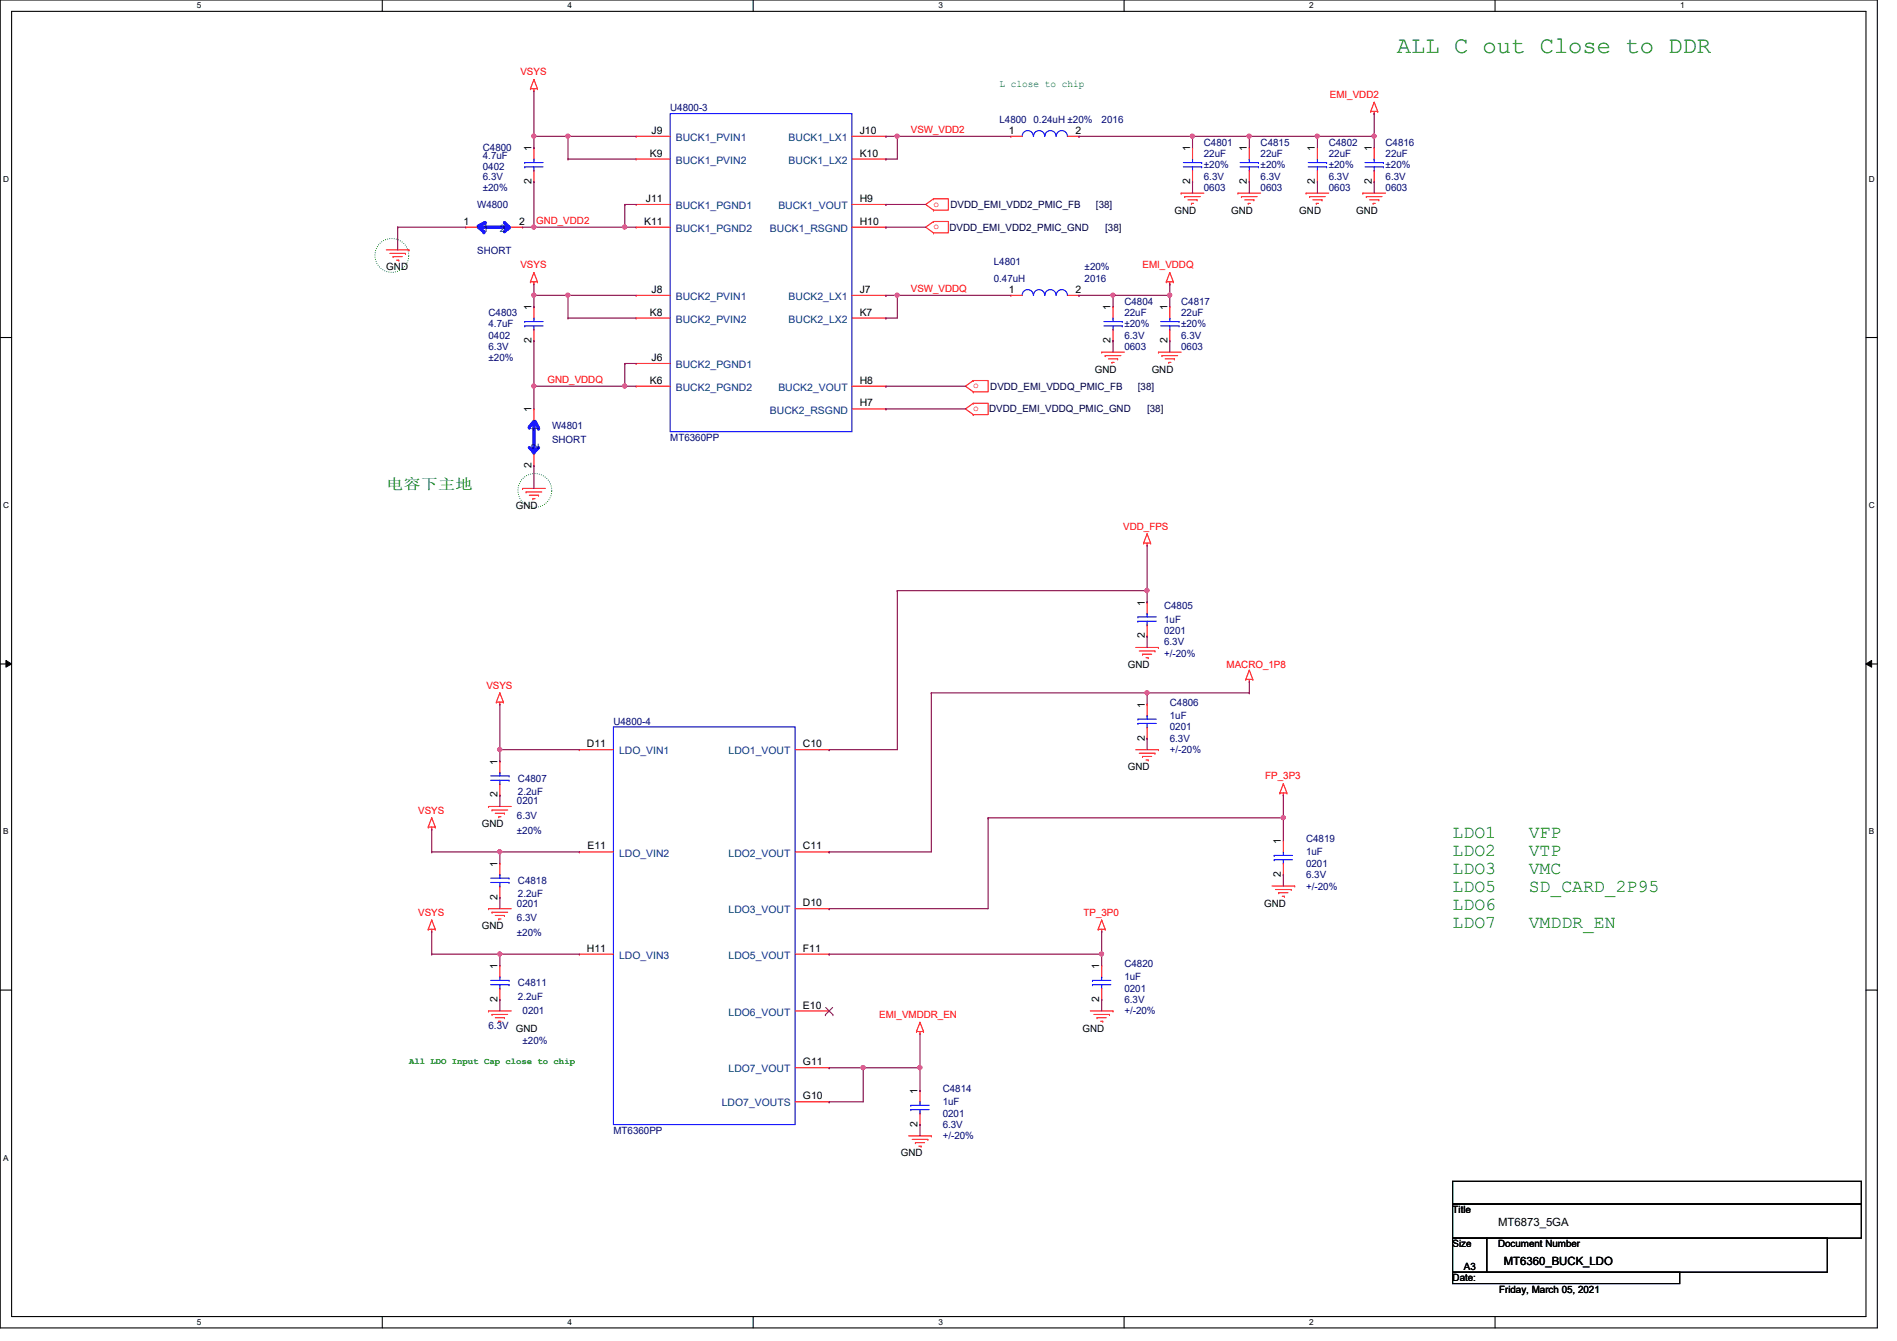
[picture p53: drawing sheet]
<svg xmlns="http://www.w3.org/2000/svg" width="297mm" height="210mm" viewBox="0 0 297 210" stroke-linecap="round" stroke-linejoin="round" font-family="sans-serif">
<defs><g id="words">
<text font-size="3.7" fill="#008000" x="218.7" y="8.3">ALL C out Close to DDR</text>
<g font-size="2.8" fill="#008000">
<text x="227.5" y="131.1">LDO1</text>
<text x="239.4" y="131.1">VFP</text>
<text x="227.5" y="134">LDO2</text>
<text x="227.5" y="136.8">LDO3</text>
<text x="239.4" y="134">VTP</text>
<text x="239.4" y="136.8">VMC</text>
<text x="227.5" y="139.7">LDO5</text>
<text x="227.5" y="142.5">LDO6</text>
<text x="239.4" y="139.7">SD_CARD_2P95</text>
<text x="227.5" y="145.3">LDO7</text>
<text x="239.4" y="145.3">VMDDR_EN</text>
</g>
<text font-size="2.3" fill="#008000" x="60.5" y="76.5">电电下下下</text>
<g font-size="1.8">
<text x="234.6" y="191.9">MT6873_5GA</text>
<text x="235.5" y="198.1">MT6360_BUCK_LDO</text>
</g>
<g font-size="1.6" fill="#f00">
<text x="81.5" y="11.8">VSYS</text>
<text x="208.2" y="15.3">EMI_VDD2</text>
<text x="142.6" y="20.8">VSW_VDD2</text>
<text x="83.9" y="35">GND_VDD2</text>
<text x="146.2" y="32.3">o</text>
<text x="146.2" y="35.9">o</text>
<text x="81.5" y="42">VSYS</text>
<text x="178.9" y="42">EMI_VDDQ</text>
<text x="142.6" y="45.7">VSW_VDDQ</text>
<text x="85.7" y="59.9">GND_VDDQ</text>
<text x="152.4" y="60.8">o</text>
<text x="152.4" y="64.3">o</text>
<text x="175.9" y="82.9">VDD_FPS</text>
<text x="76.2" y="107.8">VSYS</text>
<text x="192.1" y="104.6">MACRO_1P8</text>
<text x="198.1" y="122">FP_3P3</text>
<text x="65.5" y="127.3">VSYS</text>
<text x="65.5" y="143.3">VSYS</text>
<text x="169.7" y="143.3">TP_3P0</text>
<text x="137.7" y="159.3">EMI_VMDDR_EN</text>
</g>
<g font-size="1.6" fill="#000080">
<text x="104.9" y="17.4">U4800-3</text>
<text x="75.6" y="23.7">C4800</text>
<text x="156.5" y="19.2">L4800 0.24uH ±20%</text>
<text x="172.5" y="19.2">2016</text>
<text x="188.5" y="22.8">C4801</text>
<text x="197.4" y="22.8">C4815</text>
<text x="208.1" y="22.8">C4802</text>
<text x="217" y="22.8">C4816</text>
<text x="75.6" y="24.9">4.7uF</text>
<text x="75.6" y="26.7">0402</text>
<text x="75.6" y="28.1">6.3V</text>
<text x="75.6" y="29.9">±20%</text>
<text x="188.5" y="24.6">22uF</text>
<text x="188.5" y="29.9">0603</text>
<text x="188.5" y="28.1">6.3V</text>
<text x="188.5" y="26.3">±20%</text>
<text x="197.4" y="24.6">22uF</text>
<text x="197.4" y="29.9">0603</text>
<text x="197.4" y="28.1">6.3V</text>
<text x="197.4" y="26.3">±20%</text>
<text x="208.1" y="24.6">22uF</text>
<text x="208.1" y="29.9">0603</text>
<text x="208.1" y="28.1">6.3V</text>
<text x="208.1" y="26.3">±20%</text>
<text x="217" y="24.6">22uF</text>
<text x="217" y="29.9">0603</text>
<text x="217" y="28.1">6.3V</text>
<text x="217" y="26.3">±20%</text>
<text x="74.7" y="32.6">W4800</text>
<text x="74.7" y="39.8">SHORT</text>
<text x="155.6" y="41.4">L4801</text>
<text x="155.6" y="44.1">0.47uH</text>
<text x="169.8" y="42.3">±20%</text>
<text x="169.8" y="44.1">2016</text>
<text x="176.1" y="47.7">C4804</text>
<text x="185" y="47.7">C4817</text>
<text x="76.5" y="49.4">C4803</text>
<text x="76.5" y="51.2">4.7uF</text>
<text x="76.5" y="53">0402</text>
<text x="176.1" y="49.4">22uF</text>
<text x="176.1" y="53">6.3V</text>
<text x="176.1" y="51.2">±20%</text>
<text x="185" y="49.4">22uF</text>
<text x="185" y="53">6.3V</text>
<text x="185" y="51.2">±20%</text>
<text x="76.5" y="54.8">6.3V</text>
<text x="76.5" y="56.6">±20%</text>
<text x="176.1" y="54.8">0603</text>
<text x="185" y="54.8">0603</text>
<text x="86.4" y="67.2">W4801</text>
<text x="86.4" y="69.3">SHORT</text>
<text x="104.9" y="69">MT6360PP</text>
<text x="182.3" y="95.3">C4805</text>
<text x="182.3" y="97.5">1uF</text>
<text x="182.3" y="99.2">0201</text>
<text x="182.3" y="101">6.3V</text>
<text x="182.3" y="102.8">+/-20%</text>
<text x="96.1" y="113.5">U4800-4</text>
<text x="183.2" y="110.4">C4806</text>
<text x="183.2" y="112.6">1uF</text>
<text x="183.2" y="114.3">0201</text>
<text x="183.2" y="116.1">6.3V</text>
<text x="183.2" y="117.9">+/-20%</text>
<text x="80.9" y="125.9">0201</text>
<text x="81.1" y="122.3">C4807</text>
<text x="81.1" y="124.5">2.2uF</text>
<text x="80.9" y="128.2">6.3V</text>
<text x="80.9" y="130.5">±20%</text>
<text x="204.5" y="131.8">C4819</text>
<text x="204.5" y="133.9">1uF</text>
<text x="204.5" y="135.7">0201</text>
<text x="204.5" y="137.5">6.3V</text>
<text x="80.9" y="141.9">0201</text>
<text x="81.1" y="138.3">C4818</text>
<text x="81.1" y="140.5">2.2uF</text>
<text x="204.5" y="139.2">+/-20%</text>
<text x="80.9" y="144.2">6.3V</text>
<text x="80.9" y="146.5">±20%</text>
<text x="81.1" y="154.3">C4811</text>
<text x="176.1" y="151.3">C4820</text>
<text x="176.1" y="153.5">1uF</text>
<text x="176.1" y="155.2">0201</text>
<text x="76.5" y="161.1">6.3V</text>
<text x="81.1" y="156.5">2.2uF</text>
<text x="81.8" y="158.8">0201</text>
<text x="176.1" y="157">6.3V</text>
<text x="176.1" y="158.8">+/-20%</text>
<text x="81.8" y="163.4">±20%</text>
<text x="147.6" y="170.9">C4814</text>
<text x="147.6" y="173">1uF</text>
<text x="96.1" y="177.5">MT6360PP</text>
<text x="147.6" y="174.8">0201</text>
<text x="147.6" y="176.6">6.3V</text>
<text x="147.6" y="178.4">+/-20%</text>
</g>
<text font-size="1.6" fill="#008000" x="156.5" y="13.7">L close to chip</text>
<g font-size="1.6">
<text x="83.2" y="23.7" transform="rotate(-90 83.2 23.7)">1</text>
<text x="102" y="21">J9</text>
<text x="134.6" y="21">J10</text>
<text x="157.9" y="21">1</text>
<text x="168.4" y="21">2</text>
<text x="186.3" y="23.7" transform="rotate(-90 186.3 23.7)">1</text>
<text x="195.2" y="23.7" transform="rotate(-90 195.2 23.7)">1</text>
<text x="205.9" y="23.7" transform="rotate(-90 205.9 23.7)">1</text>
<text x="214.8" y="23.7" transform="rotate(-90 214.8 23.7)">1</text>
<text x="83.2" y="28.8" transform="rotate(-90 83.2 28.8)">2</text>
<text x="101.8" y="24.5">K9</text>
<text x="134.6" y="24.5">K10</text>
<text x="186.3" y="28.8" transform="rotate(-90 186.3 28.8)">2</text>
<text x="195.2" y="28.8" transform="rotate(-90 195.2 28.8)">2</text>
<text x="205.9" y="28.8" transform="rotate(-90 205.9 28.8)">2</text>
<text x="214.8" y="28.8" transform="rotate(-90 214.8 28.8)">2</text>
<text x="72.6" y="35.2">1</text>
<text x="81.3" y="35.2">2</text>
<text x="100.9" y="35.2">K11</text>
<text x="101.1" y="31.6">J11</text>
<text x="134.6" y="31.6">H9</text>
<text x="134.6" y="35.2">H10</text>
<text x="183.9" y="33.4">GND</text>
<text x="192.8" y="33.4">GND</text>
<text x="203.5" y="33.4">GND</text>
<text x="212.3" y="33.4">GND</text>
<text x="60.5" y="42.3">GND</text>
<text x="102" y="45.8">J8</text>
<text x="134.6" y="45.8">J7</text>
<text x="157.9" y="45.8">1</text>
<text x="168.4" y="45.8">2</text>
<text x="83.2" y="53.7" transform="rotate(-90 83.2 53.7)">2</text>
<text x="83.2" y="48.6" transform="rotate(-90 83.2 48.6)">1</text>
<text x="101.8" y="49.4">K8</text>
<text x="134.6" y="49.4">K7</text>
<text x="173.9" y="53.7" transform="rotate(-90 173.9 53.7)">2</text>
<text x="173.9" y="48.6" transform="rotate(-90 173.9 48.6)">1</text>
<text x="182.8" y="53.7" transform="rotate(-90 182.8 53.7)">2</text>
<text x="182.8" y="48.6" transform="rotate(-90 182.8 48.6)">1</text>
<text x="102" y="56.5">J6</text>
<text x="171.4" y="58.3">GND</text>
<text x="180.3" y="58.3">GND</text>
<text x="83.2" y="64.6" transform="rotate(-90 83.2 64.6)">1</text>
<text x="101.8" y="60.1">K6</text>
<text x="134.6" y="60.1">H8</text>
<text x="134.6" y="63.6">H7</text>
<text x="83.2" y="73.2" transform="rotate(-90 83.2 73.2)">2</text>
<text x="80.8" y="79.7">GND</text>
<text x="179.2" y="94.8" transform="rotate(-90 179.2 94.8)">1</text>
<text x="179.2" y="99.9" transform="rotate(-90 179.2 99.9)">2</text>
<text x="176.6" y="104.6">GND</text>
<text x="179.2" y="110.8" transform="rotate(-90 179.2 110.8)">1</text>
<text x="77.9" y="119.7" transform="rotate(-90 77.9 119.7)">1</text>
<text x="91.9" y="117">D11</text>
<text x="125.7" y="117">C10</text>
<text x="179.2" y="115.9" transform="rotate(-90 179.2 115.9)">2</text>
<text x="77.9" y="124.8" transform="rotate(-90 77.9 124.8)">2</text>
<text x="176.6" y="120.6">GND</text>
<text x="75.4" y="129.5">GND</text>
<text x="77.9" y="135.7" transform="rotate(-90 77.9 135.7)">1</text>
<text x="92" y="133">E11</text>
<text x="125.7" y="133">C11</text>
<text x="200.6" y="137.2" transform="rotate(-90 200.6 137.2)">2</text>
<text x="200.6" y="132.1" transform="rotate(-90 200.6 132.1)">1</text>
<text x="77.9" y="140.8" transform="rotate(-90 77.9 140.8)">2</text>
<text x="125.7" y="141.9">D10</text>
<text x="197.9" y="141.9">GND</text>
<text x="75.4" y="145.5">GND</text>
<text x="91.9" y="149">H11</text>
<text x="125.7" y="149">F11</text>
<text x="77.9" y="151.7" transform="rotate(-90 77.9 151.7)">1</text>
<text x="172.1" y="151.7" transform="rotate(-90 172.1 151.7)">1</text>
<text x="77.9" y="156.8" transform="rotate(-90 77.9 156.8)">2</text>
<text x="80.8" y="161.5">GND</text>
<text x="125.7" y="157.9">E10</text>
<text x="169.5" y="161.5">GND</text>
<text x="172.1" y="156.8" transform="rotate(-90 172.1 156.8)">2</text>
<text x="125.7" y="166.8">G11</text>
<text x="125.7" y="172.1">G10</text>
<text x="143.7" y="171.2" transform="rotate(-90 143.7 171.2)">1</text>
<text x="143.7" y="176.4" transform="rotate(-90 143.7 176.4)">2</text>
<text x="141.1" y="181">GND</text>
<text x="227.5" y="189.9">Title</text>
<text x="227.5" y="195.2">Size</text>
<text x="234.6" y="195.2">Document Number</text>
<text x="227.5" y="200.6">Date:</text>
<text x="229.2" y="198.8">A3</text>
<text x="234.7" y="202.4">Friday, March 05, 2021</text>
</g>
<g font-size="1.6" fill="#004080">
<text x="105.8" y="22.1">BUCK1_PVIN1</text>
<text x="123.5" y="22.1">BUCK1_LX1</text>
<text x="105.8" y="25.6">BUCK1_PVIN2</text>
<text x="123.5" y="25.6">BUCK1_LX2</text>
<text x="105.8" y="32.7">BUCK1_PGND1</text>
<text x="121.9" y="32.7">BUCK1_VOUT</text>
<text x="75.6" y="36.3">1</text>
<text x="78.3" y="36.3">2</text>
<text x="105.8" y="36.3">BUCK1_PGND2</text>
<text x="120.6" y="36.3">BUCK1_RSGND</text>
<text x="105.8" y="46.9">BUCK2_PVIN1</text>
<text x="123.5" y="46.9">BUCK2_LX1</text>
<text x="105.8" y="50.5">BUCK2_PVIN2</text>
<text x="123.5" y="50.5">BUCK2_LX2</text>
<text x="105.8" y="57.6">BUCK2_PGND1</text>
<text x="105.8" y="61.2">BUCK2_PGND2</text>
<text x="120.6" y="64.7">BUCK2_RSGND</text>
<text x="121.9" y="61.2">BUCK2_VOUT</text>
<text x="84.4" y="70.2" transform="rotate(-90 84.4 70.2)">2</text>
<text x="84.4" y="67.6" transform="rotate(-90 84.4 67.6)">1</text>
<text x="96.9" y="118.1">LDO_VIN1</text>
<text x="114.1" y="118.1">LDO1_VOUT</text>
<text x="96.9" y="134.1">LDO_VIN2</text>
<text x="114.1" y="134.1">LDO2_VOUT</text>
<text x="114.1" y="143">LDO3_VOUT</text>
<text x="96.9" y="150.1">LDO_VIN3</text>
<text x="114.1" y="150.1">LDO5_VOUT</text>
<text x="114.1" y="159">LDO6_VOUT</text>
<text x="114.1" y="167.9">LDO7_VOUT</text>
<text x="113" y="173.2">LDO7_VOUTS</text>
</g>
<g font-size="1.6" fill="#000040">
<text x="148.8" y="32.6">DVDD_EMI_VDD2_PMIC_FB</text>
<text x="171.6" y="32.6">[38]</text>
<text x="148.7" y="36.1">DVDD_EMI_VDD2_PMIC_GND</text>
<text x="173.1" y="36.1">[38]</text>
<text x="154.9" y="64.6">DVDD_EMI_VDDQ_PMIC_GND</text>
<text x="155.1" y="61">DVDD_EMI_VDDQ_PMIC_FB</text>
<text x="178.2" y="61">[38]</text>
<text x="179.6" y="64.6">[38]</text>
</g>
<text font-size="1.4" fill="#008000" x="64" y="166.5">All LDO Input Cap close to chip</text>
<g font-size="1.3">
<text x="30.8" y="1.3">5</text>
<text x="88.9" y="1.3">4</text>
<text x="146.9" y="1.3">3</text>
<text x="205" y="1.3">2</text>
<text x="263.1" y="1.3">1</text>
<text x=".5" y="28.4">D</text>
<text x="292.6" y="28.4">D</text>
<text x=".5" y="79.5">C</text>
<text x="292.6" y="79.5">C</text>
<text x=".5" y="130.6">B</text>
<text x="292.6" y="130.6">B</text>
<text x=".5" y="181.7">A</text>
<text x="30.8" y="207.4">5</text>
<text x="88.9" y="207.4">4</text>
<text x="146.9" y="207.4">3</text>
<text x="205" y="207.4">2</text>
</g>
</g></defs>
<path d="M0 0h294v207.9h-294zM1.8 1.8h290.4v204.3h-290.4z" fill="none" stroke="#000" stroke-width=".17"/>
<g fill="#fff">
<path d="M30.8 .2h.7v1.4h-.7z"/>
<path d="M30.8 206.2h.7v1.4h-.7z"/>
</g>
<path d="M59.9 0v1.8M59.9 206.1v1.8" fill="none" stroke="#000" stroke-width=".17"/>
<g fill="#fff">
<path d="M88.9 .2h.6v1.4h-.6z"/>
<path d="M88.9 206.2h.6v1.4h-.6z"/>
</g>
<path d="M117.9 0v1.8M117.9 206.1v1.8" fill="none" stroke="#000" stroke-width=".17"/>
<g fill="#fff">
<path d="M146.9 .2h.7v1.4h-.7z"/>
<path d="M146.9 206.2h.7v1.4h-.7z"/>
</g>
<path d="M176 0v1.8M176 206.1v1.8" fill="none" stroke="#000" stroke-width=".17"/>
<g fill="#fff">
<path d="M205 .2h.7v1.4h-.7z"/>
<path d="M205 206.2h.7v1.4h-.7z"/>
</g>
<path d="M234.1 0v1.8M234.1 206.1v1.8" fill="none" stroke="#000" stroke-width=".17"/>
<g fill="#fff">
<path d="M263.1 .2h.7v1.4h-.7z"/>
<path d="M.5 27.3h.9v1.4h-.9z"/>
<path d="M292.6 27.3h.9v1.4h-.9z"/>
<path d="M.5 78.4h.9v1.4h-.9z"/>
<path d="M292.6 78.4h.9v1.4h-.9z"/>
</g>
<path d="M0 52.8h1.8M292.2 52.8h1.8" fill="none" stroke="#000" stroke-width=".17"/>
<g fill="#fff">
<path d="M.5 129.5h.8v1.4h-.8z"/>
<path d="M292.6 129.5h.9v1.4h-.9z"/>
</g>
<path d="M0 103.9h1.8M292.2 103.9h1.8" fill="none" stroke="#000" stroke-width=".17"/>
<path d="M.9 103.4l.9 .5-.9 .5zM292.2 103.9l.9-.5v1z" fill="#000"/>
<path d="M.9 103.4l.9 .5-.9 .5zM292.2 103.9l.9-.5v1z" fill="none" stroke="#000" stroke-width=".16"/>
<path d="M.5 180.5h.8v1.4h-.8z" fill="#fff"/>
<path d="M0 155h1.8M292.2 155h1.8M227.5 184.9h64v3.6h-64zM227.5 188.5h64v5.3h-64zM227.5 193.8h5.3v5.3h-5.3zM227.5 199.1h35.5v1.8h-35.5zM232.8 193.8h53.3v5.3h-53.3z" fill="none" stroke="#000" stroke-width=".17"/>
<g fill="none" stroke="#008000" stroke-width=".17" stroke-dasharray="0 .3">
<circle cx="61.4" cy="40" r="2.65"/>
<circle cx="83.7" cy="76.8" r="2.65"/>
</g>
<g fill="none" stroke="#f00" stroke-width=".17">
<path d="M83.1 13.9h.1M83.1 13.9h1.1M83.6 14.2h.1M83.6 12.4h.1M83.6 13.9v.3M83.6 12.4l.6 1.5M83.6 12.4l-.5 1.5M84.2 13.9h.1M214.6 17.4h.1M214.6 17.4h1.1M215.2 17.8h.1M215.2 16h.1"/>
<path d="M215.2 17.4v.4M215.2 16l-.6 1.4M215.2 16l.5 1.4M215.7 17.4h.1M60.5 39.1h3.5M61 39.7h2.5M63.5 39.7h.1M64 39.1h.1M83.6 23.1h.1M83.6 28.4h.1M83.6 23.1v1.8M83.6 26.7v1.7"/>
<path d="M146.2 31.1h.1M146.2 32.9h.1M146.2 31.1h2.3v1.8h-2.3M146.2 34.7h.1M146.2 36.4h.1M146.2 34.7h2.3v1.7h-2.3M146.2 31.1l-1.3 .9 1.3 .9M146.2 34.7l-1.3 .9 1.3 .8M185 30.2h.1M185 30.2h3.5M185.5 30.8h.1M185.5 30.8h2.5"/>
<path d="M186 31.3h1.4M186.6 31.8h.1M186.6 31.8h.3M186.7 23.1h.1M186.7 28.4h.1M186.7 23.1v1.8M186.7 26.7v1.7M187.4 31.3h.1M193.8 30.2h.1M193.8 30.2h3.6M194.4 30.8h.1M194.4 30.8h2.4"/>
<path d="M194.9 31.3h1.4M195.4 31.8h.1M195.4 31.8h.4M196.3 31.3h.1M204.5 30.2h.1M204.5 30.2h3.6M205.1 30.8h.1M205.1 30.8h2.4M205.6 31.3h1.4M206.1 31.8h.1M206.1 31.8h.4M207 31.3h.1"/>
<path d="M213.4 30.2h.1M213.4 30.2h3.6M213.9 30.8h.1M213.9 30.8h2.5M214.5 31.3h1.4M215 31.8h.1M215 31.8h.3M215.9 31.3h.1M61.5 40.2h.1M61.5 40.2h1.5M62.1 40.7h.3M62.4 40.7h.1"/>
<path d="M83.1 44.1h.1M83.1 44.1h1.1M83.6 44.4h.1M83.6 42.7h.1M83.6 48h.1M83.6 53.3h.1M83.6 44.1v.3M83.6 48v1.8M83.6 51.6v1.7M83.6 42.7l.6 1.4M83.6 42.7l-.5 1.4M84.2 44.1h.1"/>
<path d="M152.4 59.6h.1M152.4 59.6h2.3v1.7h-2.3M152.4 59.6l-1.2 .9 1.2 .8M172.5 55.1h.1M172.5 55.1h3.6M173.1 55.7h.1M173.1 55.7h2.4M173.6 56.2h1.4M174.1 56.7h.1M174.1 56.7h.4M174.3 48h.1M174.3 53.3h.1"/>
<path d="M174.3 48v1.8M174.3 51.6v1.7M175 56.2h.1M181.4 55.1h.1M181.4 55.1h3.6M181.9 55.7h.1M181.9 55.7h2.5M182.5 56.2h1.4M182.6 44.1h.1M182.6 44.1h1.1M183 56.7h.1M183 56.7h.3"/>
<path d="M183.2 44.4h.1M183.2 42.7h.1M183.2 48h.1M183.2 53.3h.1M183.2 44.1v.3M183.2 48v1.8M183.2 51.6v1.7M183.2 42.7l-.6 1.4M183.2 42.7l.5 1.4M183.7 44.1h.1M183.9 56.2h.1M81.8 76.5h.1"/>
<path d="M81.8 76.5h3.6M82.4 77h.1M82.4 77h2.4M82.9 77.5h1.4M83.4 78.1h.1M83.4 78.1h.4M84.3 77.5h.1M152.4 61.3h.1M152.4 63.1h.1M152.4 64.9h.1M152.4 63.1h2.3v1.8h-2.3M152.4 63.1l-1.2 .9 1.2 .9"/>
<path d="M179.1 85h.1M179.1 85h1.1M179.6 85.3h.1M179.6 83.6h.1M179.6 94.2h.1M179.6 99.6h.1M179.6 85v.3M179.6 94.2v1.8M179.6 97.8v1.8M179.6 83.6l.6 1.4M179.6 83.6l-.5 1.4M180.2 85h.1"/>
<path d="M77.7 109.9h.1M77.7 109.9h1.1M78.3 110.2h.1M78.3 108.5h.1M78.3 119.1h.1M78.3 109.9v.3M78.3 119.1v1.8M78.3 108.5l-.6 1.4M78.3 108.5l.5 1.4M78.8 109.9h.1M177.8 101.3h3.6M177.8 117.3h3.6"/>
<path d="M178.4 101.9h2.4M178.4 117.9h2.4M178.9 102.4h.1M178.9 118.4h.1M178.9 102.4h1.4M178.9 118.4h1.4M179.4 103h.4M179.4 119h.4M179.8 103h.1M179.8 119h.1M180.8 101.9h.1M180.8 117.9h.1"/>
<path d="M181.4 101.3h.1M181.4 117.3h.1M195.1 106.3h.1M195.1 106.3h1.1M195.6 106.7h.1M195.6 104.9h.1M195.6 106.3v.4M195.6 104.9l-.5 1.4M195.6 104.9l.6 1.4M196.2 106.3h.1M67.1 129.5h.1M67.1 129.5h1.1"/>
<path d="M67.6 129.8h.1M67.6 128h.1M67.6 129.5v.3M67.6 128l-.5 1.5M67.6 128l.6 1.5M68.2 129.5h.1M76.5 126.2h.1M76.5 126.2h3.5M77 126.8h.1M77 126.8h2.5M77.6 127.3h1.4M78.1 127.8h.1"/>
<path d="M78.1 127.8h.3M78.3 124.5h.1M78.3 122.7v1.8M79 127.3h.1M199.2 138.7h3.5M199.7 139.2h2.5M200.2 139.7h.1M200.2 139.7h1.5M200.4 124.1h.1M200.4 124.1h1.1M201 124.5h.1M201 122.7h.1"/>
<path d="M201 131.6h.1M201 136.9h.1M201 124.1v.4M201 131.6v1.7M201 135.1v1.8M201 122.7l.5 1.4M201 122.7l-.6 1.4M201.5 124.1h.1M202.2 139.2h.1M202.7 138.7h.1M67.1 145.5h.1M67.1 145.5h1.1"/>
<path d="M67.6 145.8h.1M67.6 144h.1M67.6 145.5v.3M67.6 144l-.5 1.5M67.6 144l.6 1.5M68.2 145.5h.1M76.5 142.2h.1M76.5 158.2h.1M76.5 142.2h3.5M76.5 158.2h3.5M77 142.8h.1M77 158.8h.1"/>
<path d="M77 142.8h2.5M77 158.8h2.5M77.6 143.3h1.4M77.6 159.3h1.4M78.1 143.8h.1M78.1 159.9h.1M78.1 143.8h.3M78.1 159.9h.3M78.3 151.1h.1M78.3 156.5h.1M78.3 151.1v1.8M78.3 154.7v1.8"/>
<path d="M79 143.3h.1M79 159.3h.1M170.7 158.2h3.6M171.3 158.8h2.4M171.8 159.3h.1M171.8 159.3h1.4M172 145.5h.1M172 145.5h1.1M172.3 159.9h.4M172.5 145.8h.1M172.5 144h.1M172.5 151.1h.1"/>
<path d="M172.5 156.5h.1M172.5 145.5v.3M172.5 151.1v1.8M172.5 154.7v1.8M172.5 144l.6 1.5M172.5 144l-.5 1.5M172.7 159.9h.1M173.1 145.5h.1M173.7 158.8h.1M174.3 158.2h.1M200.8 140.3h.3M201.1 140.3h.1"/>
<path d="M142.3 177.8h3.5M142.8 178.4h2.5M143.3 178.9h.1M143.3 178.9h1.5M143.5 161.5h.1M143.5 161.5h1.1M143.9 179.4h.3M144.1 161.8h.1M144.1 160h.1M144.1 161.5v.3M144.1 160l.5 1.5M144.1 160l-.6 1.5"/>
<path d="M144.2 179.4h.1M144.6 161.5h.1M145.3 178.4h.1M145.8 177.8h.1"/>
</g>
<g fill="none" stroke="#00f" stroke-width=".17">
<path d="M82.2 25.4h.1M82.2 26.1h.1M82.2 25.4h2.8M82.2 26.1h2.8M83.6 24.9h.1M83.6 26.7h.1M83.6 24.9v.5M83.6 26.1v.6M185.3 25.4h2.9M185.3 26.1h2.9M186.7 24.9h.1M186.7 26.7h.1"/>
<path d="M186.7 24.9v.5M186.7 26.1v.6M188.2 25.4h.1M188.2 26.1h.1M82.2 50.3h.1M82.2 51h.1M82.2 50.3h2.8M82.2 51h2.8M83.6 49.8h.1M83.6 51.6h.1M83.6 49.8v.5M83.6 51v.6"/>
<path d="M172.8 50.3h2.9M172.8 51h2.9M174.3 49.8h.1M174.3 51.6h.1M174.3 49.8v.5M174.3 51v.6M175.7 50.3h.1M175.7 51h.1M181.7 50.3h2.9M181.7 51h2.9M183.2 49.8h.1M183.2 51.6h.1"/>
<path d="M183.2 49.8v.5M183.2 51v.6M184.6 50.3h.1M184.6 51h.1M178.2 96.6h.1M178.2 97.2h.1M178.2 96.6h2.9M178.2 97.2h2.9M179.6 96h.1M179.6 97.8h.1M179.6 96v.6M179.6 97.2v.6"/>
<path d="M76.8 121.5h2.9M76.8 122.1h2.9M78.3 120.9h.1M78.3 122.7h.1M78.3 120.9v.6M78.3 122.1v.6M79.7 121.5h.1M79.7 122.1h.1M199.5 133.9h.1M199.5 134.6h.1M199.5 133.9h2.9M199.5 134.6h2.9"/>
<path d="M201 133.3h.1M201 135.1h.1M201 133.3v.6M201 134.6v.5M76.8 153.5h2.9M76.8 154.1h2.9M78.3 152.9h.1M78.3 154.7h.1M78.3 152.9v.6M78.3 154.1v.6M79.7 153.5h.1M79.7 154.1h.1"/>
<path d="M171.1 153.5h.1M171.1 154.1h.1M171.1 153.5h2.8M171.1 154.1h2.8M172.5 152.9h.1M172.5 154.7h.1M172.5 152.9v.6M172.5 154.1v.6"/>
</g>
<path d="M79.5 35.7l-.5 .6" fill="none" stroke="#00f" stroke-width=".51"/>
<circle cx="79.5" cy="35.7" r=".25" fill="#00f"/>
<path d="M79 34.8l.7 .8" fill="none" stroke="#00f" stroke-width=".51"/>
<circle cx="79.7" cy="35.6" r=".25" fill="#00f"/>
<path d="M75.3 35.6h3.9" fill="none" stroke="#00f" stroke-width=".51"/>
<circle cx="79.2" cy="35.6" r=".25" fill="#00f"/>
<path d="M74.9 35.6l.9 .7" fill="none" stroke="#00f" stroke-width=".51"/>
<circle cx="75.8" cy="36.3" r=".25" fill="#00f"/>
<path d="M75.9 34.8l-1 .6" fill="none" stroke="#00f" stroke-width=".51"/>
<circle cx="75.9" cy="34.8" r=".25" fill="#00f"/>
<g fill="none" stroke="#f00" stroke-width=".17">
<path d="M72.9 35.6h.1M72.9 35.6h1.8M80 35.6h1.8M81.8 35.6h.1M99.6 21.3h.1M99.6 24.9h.1M99.6 35.6h.1M99.6 32h.1M99.6 35.6h5.3M99.6 21.3h5.3M99.6 24.9h5.3M99.6 32h5.3"/>
<path d="M133.4 35.6h5.3M133.4 21.3h5.3M133.4 24.9h5.3M133.4 32h5.3M138.7 21.3h.1M138.7 24.9h.1M138.7 32h.1M138.7 35.6h.1M158.3 21.3h.1M158.3 21.3h1.8M167.2 21.3h1.7M168.9 21.3h.1"/>
<path d="M195.6 23.1h.1M195.6 28.4h.1M195.6 23.1v1.8M195.6 26.7v1.7M206.3 23.1h.1M206.3 28.4h.1M206.3 23.1v1.8M206.3 26.7v1.7M215.2 23.1h.1M215.2 28.4h.1M215.2 23.1v1.8M215.2 26.7v1.7"/>
<path d="M99.6 49.8h.1M99.6 46.2h.1M99.6 56.9h.1M99.6 49.8h5.3M99.6 46.2h5.3M99.6 56.9h5.3M133.4 49.8h5.3M133.4 46.2h5.3M138.7 46.2h.1M138.7 49.8h.1M158.3 46.2h.1M158.3 46.2h1.8"/>
<path d="M167.2 46.2h1.7M168.9 46.2h.1M99.6 60.5h.1M99.6 60.5h5.3M133.4 60.5h5.3M133.4 64h5.3M138.7 60.5h.1M138.7 64h.1M90.7 117.3h.1M90.7 117.3h5.4M124.5 117.3h5.3M129.8 117.3h.1"/>
<path d="M179.6 110.2h.1M179.6 115.6h.1M179.6 110.2v1.8M179.6 113.8v1.8M78.3 135.1h.1M78.3 135.1v1.8M78.3 138.7v1.8M90.7 133.3h.1M90.7 133.3h5.4M124.5 133.3h5.3M129.8 133.3h.1M78.3 140.5h.1"/>
<path d="M90.7 149.4h.1M90.7 149.4h5.4M124.5 149.4h5.3M124.5 142.2h5.3M124.5 158.2h5.3M129.8 142.2h.1M129.8 149.4h.1M129.8 158.2h.1M124.5 167.1h5.3M124.5 172.5h5.3M129.8 167.1h.1M129.8 172.5h.1"/>
<path d="M144.1 170.7h.1M144.1 176h.1M144.1 170.7v1.8M144.1 174.2v1.8"/>
</g>
<g fill="none" stroke="#00f" stroke-width=".17">
<path d="M104.9 17.8h28.5v49.8h-28.5zM160.1 21.3a.87 .87 0 0 1 .8-.9 .87 .87 0 0 1 .9 .9M161.8 21.3a.87 .87 0 0 1 .9-.9 .87 .87 0 0 1 .9 .9M163.6 21.3a.87 .87 0 0 1 .9-.9 .87 .87 0 0 1 .9 .9M165.4 21.3a.87 .87 0 0 1 .9-.9 .87 .87 0 0 1 .8 .9M194.2 25.4h2.9M194.2 26.1h2.9M195.6 24.9h.1M195.6 26.7h.1M195.6 24.9v.5M195.6 26.1v.6M197.1 25.4h.1"/>
<path d="M197.1 26.1h.1M204.8 25.4h2.9M204.8 26.1h2.9M206.3 24.9h.1M206.3 26.7h.1M206.3 24.9v.5M206.3 26.1v.6M207.7 25.4h.1M207.7 26.1h.1M213.7 25.4h2.9M213.7 26.1h2.9M215.2 24.9h.1"/>
<path d="M215.2 26.7h.1M215.2 24.9v.5M215.2 26.1v.6M216.6 25.4h.1M216.6 26.1h.1M160.1 46.2a.87 .87 0 0 1 .8-.9 .87 .87 0 0 1 .9 .9M161.8 46.2a.87 .87 0 0 1 .9-.9 .87 .87 0 0 1 .9 .9M163.6 46.2a.87 .87 0 0 1 .9-.9 .87 .87 0 0 1 .9 .9M165.4 46.2a.87 .87 0 0 1 .9-.9 .87 .87 0 0 1 .8 .9M96.1 113.8h28.4v62.2h-28.4zM178.2 112.6h.1M178.2 113.2h.1"/>
<path d="M178.2 112.6h2.9M178.2 113.2h2.9M179.6 112h.1M179.6 113.8h.1M179.6 112v.6M179.6 113.2v.6M76.8 137.5h2.9M76.8 138.1h2.9M78.3 136.9h.1M78.3 138.7h.1M78.3 136.9v.6M78.3 138.1v.6"/>
<path d="M79.7 137.5h.1M79.7 138.1h.1M142.6 173h.1M142.6 173.7h.1M142.6 173h2.9M142.6 173.7h2.9M144.1 172.5h.1M144.1 174.2h.1M144.1 172.5v.5M144.1 173.7v.5"/>
</g>
<path d="M129.2 158.8h.1M129.3 157.7l1.1 1.1M130.4 157.7l-1.2 1.1M130.4 158.8h.1" fill="none" stroke="#804000" stroke-width=".16"/>
<path d="M82.9 70.1l.5 .5" fill="none" stroke="#00f" stroke-width=".51"/>
<circle cx="83.4" cy="70.6" r=".25" fill="#00f"/>
<path d="M84.3 70.1l-.7 .7" fill="none" stroke="#00f" stroke-width=".51"/>
<circle cx="83.6" cy="70.8" r=".25" fill="#00f"/>
<path d="M83.6 66.3v3.9" fill="none" stroke="#00f" stroke-width=".51"/>
<circle cx="83.6" cy="70.2" r=".25" fill="#00f"/>
<path d="M83.6 66l-.7 .8" fill="none" stroke="#00f" stroke-width=".51"/>
<circle cx="82.9" cy="66.8" r=".25" fill="#00f"/>
<path d="M83.8 66l.5 1" fill="none" stroke="#00f" stroke-width=".51"/>
<circle cx="84.3" cy="67" r=".25" fill="#00f"/>
<path d="M83.6 64h.1M83.6 72.9h.1M83.6 64v1.8M83.6 71.1v1.8" fill="none" stroke="#f00" stroke-width=".17"/>
<path d="M215.2 17.8h.1M215.2 17.8v3.5" fill="none" stroke="#800040" stroke-width=".17"/>
<circle cx="215.2" cy="21.3" r=".32" fill="#f0f"/>
<circle cx="215.2" cy="21.3" r=".32" fill="none" stroke="#f0f" stroke-width=".17"/>
<path d="M83.6 14.2v7.1M83.6 21.3h.1M83.6 21.3h5.3" fill="none" stroke="#800040" stroke-width=".17"/>
<circle cx="83.6" cy="21.3" r=".32" fill="#f0f"/>
<circle cx="83.6" cy="21.3" r=".32" fill="none" stroke="#f0f" stroke-width=".17"/>
<path d="M88.9 21.3h.1M88.9 21.3v3.6M88.9 21.3h10.7" fill="none" stroke="#800040" stroke-width=".17"/>
<circle cx="88.9" cy="21.3" r=".32" fill="#f0f"/>
<circle cx="88.9" cy="21.3" r=".32" fill="none" stroke="#f0f" stroke-width=".17"/>
<path d="M138.7 21.3h.1M138.7 21.3h19.6M140.5 21.3h.1" fill="none" stroke="#800040" stroke-width=".17"/>
<circle cx="140.5" cy="21.3" r=".32" fill="#f0f"/>
<circle cx="140.5" cy="21.3" r=".32" fill="none" stroke="#f0f" stroke-width=".17"/>
<path d="M140.5 21.3h.1M140.5 21.3v3.6M168.9 21.3h.1M168.9 21.3h17.8" fill="none" stroke="#800040" stroke-width=".17"/>
<circle cx="186.7" cy="21.3" r=".32" fill="#f0f"/>
<circle cx="186.7" cy="21.3" r=".32" fill="none" stroke="#f0f" stroke-width=".17"/>
<path d="M186.7 21.3h.1M186.7 21.3h19.6M186.7 21.3v1.8M195.6 21.3h.1" fill="none" stroke="#800040" stroke-width=".17"/>
<circle cx="206.3" cy="21.3" r=".32" fill="#f0f"/>
<circle cx="206.3" cy="21.3" r=".32" fill="none" stroke="#f0f" stroke-width=".17"/>
<circle cx="195.6" cy="21.3" r=".32" fill="#f0f"/>
<circle cx="195.6" cy="21.3" r=".32" fill="none" stroke="#f0f" stroke-width=".17"/>
<g fill="none" stroke="#800040" stroke-width=".17">
<path d="M62.3 35.6h.1M62.3 35.6h10.6M81.8 35.6h1.8M83.6 28.4h.1M83.6 35.6h.1M83.6 28.4v7.2M88.9 24.9h.1M88.9 24.9h10.7M97.8 32h.1M97.8 35.6h.1M97.8 32h1.8M97.8 32v3.6"/>
<path d="M97.8 35.6h1.8M138.7 24.9h.1M138.7 32h.1M138.7 35.6h.1M138.7 24.9h1.8M138.7 32h6.2M138.7 35.6h6.2M186.7 28.4h.1M186.7 28.4v1.8M195.6 21.3h.1M195.6 28.4h.1M195.6 21.3v1.8"/>
<path d="M195.6 28.4v1.8M206.3 21.3h.1M206.3 28.4h.1M206.3 21.3h8.9M206.3 21.3v1.8M206.3 28.4v1.8M215.2 21.3h.1M215.2 28.4h.1M215.2 21.3v1.8M215.2 28.4v1.8M83.6 46.2h.1M83.6 46.2h16"/>
<path d="M88.9 46.2h.1M88.9 46.2v3.6M183.2 44.4h.1M183.2 44.4v1.8"/>
</g>
<circle cx="88.9" cy="46.2" r=".32" fill="#f0f"/>
<circle cx="88.9" cy="46.2" r=".32" fill="none" stroke="#f0f" stroke-width=".17"/>
<path d="M138.7 46.2h.1M138.7 46.2h19.6M140.5 46.2h.1" fill="none" stroke="#800040" stroke-width=".17"/>
<circle cx="140.5" cy="46.2" r=".32" fill="#f0f"/>
<circle cx="140.5" cy="46.2" r=".32" fill="none" stroke="#f0f" stroke-width=".17"/>
<path d="M140.5 46.2h.1M140.5 46.2v3.6M168.9 46.2h.1M168.9 46.2h5.4" fill="none" stroke="#800040" stroke-width=".17"/>
<circle cx="174.3" cy="46.2" r=".32" fill="#f0f"/>
<circle cx="174.3" cy="46.2" r=".32" fill="none" stroke="#f0f" stroke-width=".17"/>
<path d="M174.3 46.2h.1M174.3 46.2v1.8M174.3 46.2h8.9M183.2 46.2h.1M183.2 46.2v1.8" fill="none" stroke="#800040" stroke-width=".17"/>
<circle cx="183.1" cy="46.2" r=".32" fill="#f0f"/>
<circle cx="183.1" cy="46.2" r=".32" fill="none" stroke="#f0f" stroke-width=".17"/>
<path d="M83.6 53.3h.1M83.6 53.3v7.2M88.9 49.8h.1M88.9 49.8h10.7M138.7 49.8h.1M138.7 49.8h1.8" fill="none" stroke="#800040" stroke-width=".17"/>
<circle cx="83.6" cy="60.4" r=".32" fill="#f0f"/>
<circle cx="83.6" cy="60.4" r=".32" fill="none" stroke="#f0f" stroke-width=".17"/>
<path d="M97.8 56.9h.1M97.8 56.9v3.6h-14.2M97.8 56.9h1.8M174.3 53.3h.1M174.3 53.3v1.8M183.2 53.3h.1M183.2 53.3v1.8M83.6 60.5h.1" fill="none" stroke="#800040" stroke-width=".17"/>
<circle cx="97.8" cy="60.4" r=".32" fill="#f0f"/>
<circle cx="97.8" cy="60.4" r=".32" fill="none" stroke="#f0f" stroke-width=".17"/>
<path d="M83.6 60.5h.1M83.6 72.9h.1M83.6 60.5v3.5M83.6 72.9v3.6M97.8 60.5h.1M97.8 60.5h1.8M138.7 60.5h.1M138.7 64h.1M138.7 60.5h12.5M138.7 64h12.5M140.5 92.5h.1M140.5 92.5h39.1" fill="none" stroke="#800040" stroke-width=".17"/>
<circle cx="179.6" cy="92.4" r=".32" fill="#f0f"/>
<circle cx="179.6" cy="92.4" r=".32" fill="none" stroke="#f0f" stroke-width=".17"/>
<path d="M140.5 92.5h.1M140.5 92.5v24.8M179.6 92.5h.1M179.6 99.6h.1M179.6 85.3v7.2M179.6 99.6v1.7M145.8 108.5h.1M145.8 108.5v24.8M145.8 108.5h33.8" fill="none" stroke="#800040" stroke-width=".17"/>
<circle cx="179.6" cy="108.4" r=".32" fill="#f0f"/>
<circle cx="179.6" cy="108.4" r=".32" fill="none" stroke="#f0f" stroke-width=".17"/>
<g fill="none" stroke="#800040" stroke-width=".17">
<path d="M78.3 117.3h.1M78.3 117.3h12.4M78.3 110.2v7.1M129.8 117.3h.1M129.8 117.3h10.7M179.6 108.5h.1M179.6 115.6h.1M179.6 108.5v1.7M179.6 115.6v1.7M179.6 108.5h16M78.3 124.5h.1M78.3 124.5v1.7"/>
<path d="M154.7 128h.1M201 124.5h.1M201 124.5v3.5h-46.3"/>
</g>
<circle cx="200.9" cy="128" r=".32" fill="#f0f"/>
<circle cx="200.9" cy="128" r=".32" fill="none" stroke="#f0f" stroke-width=".17"/>
<g fill="none" stroke="#800040" stroke-width=".17">
<path d="M78.3 133.3h.1M78.3 133.3h12.4M78.3 133.3v1.8M129.8 133.3h.1M129.8 133.3h16M154.7 128h.1M154.7 128v14.2h-24.9M201 128h.1M201 136.9h.1M201 128v3.6M201 136.9v1.8M78.3 140.5h.1"/>
<path d="M78.3 149.4h.1M78.3 140.5v1.7M78.3 149.4v1.7M78.3 149.4h12.4M129.8 142.2h.1M129.8 149.4h.1M172.5 145.8h.1M172.5 145.8v3.6h-42.7"/>
</g>
<circle cx="172.5" cy="149.3" r=".32" fill="#f0f"/>
<circle cx="172.5" cy="149.3" r=".32" fill="none" stroke="#f0f" stroke-width=".17"/>
<path d="M78.3 156.5h.1M78.3 156.5v1.7M172.5 149.4h.1M172.5 156.5h.1M172.5 149.4v1.7M172.5 156.5v1.7M129.8 167.1h.1M129.8 167.1h5.4" fill="none" stroke="#800040" stroke-width=".17"/>
<circle cx="135.1" cy="167.1" r=".32" fill="#f0f"/>
<circle cx="135.1" cy="167.1" r=".32" fill="none" stroke="#f0f" stroke-width=".17"/>
<g fill="none" stroke="#800040" stroke-width=".17">
<path d="M62.3 35.6h.1M62.3 35.6v3.5M83.6 23.1h.1M83.6 21.3v1.8M83.6 35.6h14.2M97.8 35.6h.1M195.6 108.5h.1M195.6 106.7v1.8M129.8 172.5h.1M135.2 167.1h.1M135.2 167.1h8.9M135.2 167.1v5.4h-5.4"/>
<path d="M144.1 167.1h.1M144.1 176h.1M144.1 161.8v5.3M144.1 176v1.8"/>
</g>
<circle cx="83.6" cy="35.5" r=".32" fill="#f0f"/>
<circle cx="83.6" cy="35.5" r=".32" fill="none" stroke="#f0f" stroke-width=".17"/>
<circle cx="97.8" cy="35.5" r=".32" fill="#f0f"/>
<circle cx="97.8" cy="35.5" r=".32" fill="none" stroke="#f0f" stroke-width=".17"/>
<path d="M83.6 46.2h.1M83.6 48h.1M83.6 44.4v3.6" fill="none" stroke="#800040" stroke-width=".17"/>
<circle cx="83.6" cy="46.2" r=".32" fill="#f0f"/>
<circle cx="83.6" cy="46.2" r=".32" fill="none" stroke="#f0f" stroke-width=".17"/>
<path d="M78.3 119.1h.1M78.3 117.3v1.8" fill="none" stroke="#800040" stroke-width=".17"/>
<circle cx="78.2" cy="117.3" r=".32" fill="#f0f"/>
<circle cx="78.2" cy="117.3" r=".32" fill="none" stroke="#f0f" stroke-width=".17"/>
<path d="M67.6 133.3h.1M67.6 129.8v3.5M67.6 133.3h10.7M78.3 133.3h.1" fill="none" stroke="#800040" stroke-width=".17"/>
<circle cx="78.2" cy="133.3" r=".32" fill="#f0f"/>
<circle cx="78.2" cy="133.3" r=".32" fill="none" stroke="#f0f" stroke-width=".17"/>
<path d="M67.6 149.4h.1M67.6 145.8v3.6M67.6 149.4h10.7M78.3 149.4h.1" fill="none" stroke="#800040" stroke-width=".17"/>
<circle cx="78.2" cy="149.3" r=".32" fill="#f0f"/>
<circle cx="78.2" cy="149.3" r=".32" fill="none" stroke="#f0f" stroke-width=".17"/>
<path d="M144.1 170.7h.1M144.1 167.1v3.6" fill="none" stroke="#800040" stroke-width=".17"/>
<circle cx="144" cy="167.1" r=".32" fill="#f0f"/>
<circle cx="144" cy="167.1" r=".32" fill="none" stroke="#f0f" stroke-width=".17"/>
<path d="M179.6 94.2h.1M179.6 92.5v1.7" fill="none" stroke="#800040" stroke-width=".17"/>
<circle cx="215.2" cy="21.3" r=".32" fill="#f0f"/>
<circle cx="215.2" cy="21.3" r=".32" fill="none" stroke="#f0f" stroke-width=".17"/>
<circle cx="83.6" cy="21.3" r=".32" fill="#f0f"/>
<circle cx="83.6" cy="21.3" r=".32" fill="none" stroke="#f0f" stroke-width=".17"/>
<circle cx="88.9" cy="21.3" r=".32" fill="#f0f"/>
<circle cx="88.9" cy="21.3" r=".32" fill="none" stroke="#f0f" stroke-width=".17"/>
<circle cx="140.5" cy="21.3" r=".32" fill="#f0f"/>
<circle cx="140.5" cy="21.3" r=".32" fill="none" stroke="#f0f" stroke-width=".17"/>
<circle cx="186.7" cy="21.3" r=".32" fill="#f0f"/>
<circle cx="186.7" cy="21.3" r=".32" fill="none" stroke="#f0f" stroke-width=".17"/>
<circle cx="206.3" cy="21.3" r=".32" fill="#f0f"/>
<circle cx="206.3" cy="21.3" r=".32" fill="none" stroke="#f0f" stroke-width=".17"/>
<circle cx="195.6" cy="21.3" r=".32" fill="#f0f"/>
<circle cx="195.6" cy="21.3" r=".32" fill="none" stroke="#f0f" stroke-width=".17"/>
<circle cx="88.9" cy="46.2" r=".32" fill="#f0f"/>
<circle cx="88.9" cy="46.2" r=".32" fill="none" stroke="#f0f" stroke-width=".17"/>
<circle cx="140.5" cy="46.2" r=".32" fill="#f0f"/>
<circle cx="140.5" cy="46.2" r=".32" fill="none" stroke="#f0f" stroke-width=".17"/>
<circle cx="174.3" cy="46.2" r=".32" fill="#f0f"/>
<circle cx="174.3" cy="46.2" r=".32" fill="none" stroke="#f0f" stroke-width=".17"/>
<circle cx="183.1" cy="46.2" r=".32" fill="#f0f"/>
<circle cx="183.1" cy="46.2" r=".32" fill="none" stroke="#f0f" stroke-width=".17"/>
<circle cx="83.6" cy="60.4" r=".32" fill="#f0f"/>
<circle cx="83.6" cy="60.4" r=".32" fill="none" stroke="#f0f" stroke-width=".17"/>
<circle cx="97.8" cy="60.4" r=".32" fill="#f0f"/>
<circle cx="97.8" cy="60.4" r=".32" fill="none" stroke="#f0f" stroke-width=".17"/>
<circle cx="179.6" cy="92.4" r=".32" fill="#f0f"/>
<circle cx="179.6" cy="92.4" r=".32" fill="none" stroke="#f0f" stroke-width=".17"/>
<circle cx="179.6" cy="108.4" r=".32" fill="#f0f"/>
<circle cx="179.6" cy="108.4" r=".32" fill="none" stroke="#f0f" stroke-width=".17"/>
<circle cx="200.9" cy="128" r=".32" fill="#f0f"/>
<circle cx="200.9" cy="128" r=".32" fill="none" stroke="#f0f" stroke-width=".17"/>
<circle cx="172.5" cy="149.3" r=".32" fill="#f0f"/>
<circle cx="172.5" cy="149.3" r=".32" fill="none" stroke="#f0f" stroke-width=".17"/>
<circle cx="135.1" cy="167.1" r=".32" fill="#f0f"/>
<circle cx="135.1" cy="167.1" r=".32" fill="none" stroke="#f0f" stroke-width=".17"/>
<circle cx="83.6" cy="35.5" r=".32" fill="#f0f"/>
<circle cx="83.6" cy="35.5" r=".32" fill="none" stroke="#f0f" stroke-width=".17"/>
<circle cx="97.8" cy="35.5" r=".32" fill="#f0f"/>
<circle cx="97.8" cy="35.5" r=".32" fill="none" stroke="#f0f" stroke-width=".17"/>
<circle cx="83.6" cy="46.2" r=".32" fill="#f0f"/>
<circle cx="83.6" cy="46.2" r=".32" fill="none" stroke="#f0f" stroke-width=".17"/>
<circle cx="78.2" cy="117.3" r=".32" fill="#f0f"/>
<circle cx="78.2" cy="117.3" r=".32" fill="none" stroke="#f0f" stroke-width=".17"/>
<circle cx="78.2" cy="133.3" r=".32" fill="#f0f"/>
<circle cx="78.2" cy="133.3" r=".32" fill="none" stroke="#f0f" stroke-width=".17"/>
<circle cx="78.2" cy="149.3" r=".32" fill="#f0f"/>
<circle cx="78.2" cy="149.3" r=".32" fill="none" stroke="#f0f" stroke-width=".17"/>
<circle cx="144" cy="167.1" r=".32" fill="#f0f"/>
<circle cx="144" cy="167.1" r=".32" fill="none" stroke="#f0f" stroke-width=".17"/>
<use href="#words"/>
</svg>
